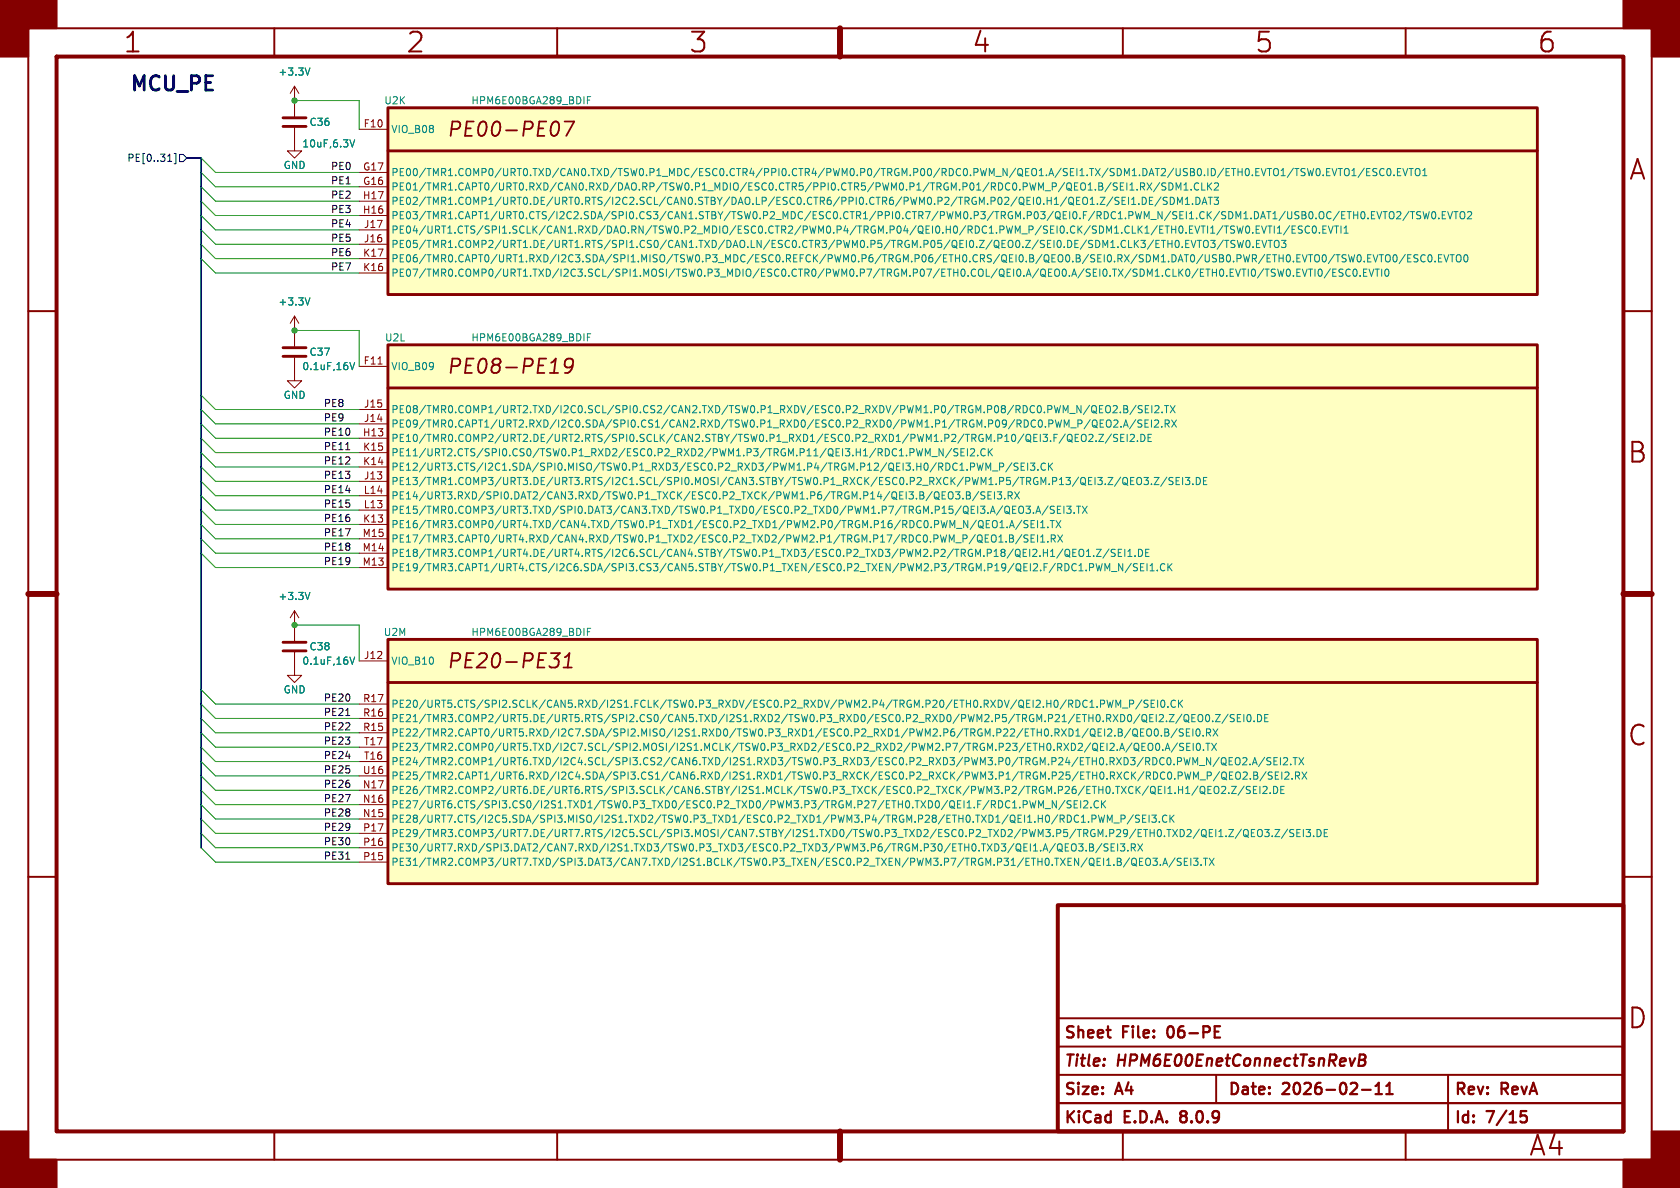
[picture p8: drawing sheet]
<svg xmlns="http://www.w3.org/2000/svg" width="297mm" height="210mm" viewBox="0 0 297 210" stroke-linecap="round" stroke-linejoin="round" font-family="sans-serif">
<defs><g id="words">
<g font-size="4.9" fill="#840000">
<text x="21.7" y="9.8">1</text>
<text x="71.7" y="9.8">2</text>
<text x="121.7" y="9.8">3</text>
<text x="171.7" y="9.8">4</text>
<text x="221.7" y="9.8">5</text>
<text x="271.7" y="9.8">6</text>
<text x="287.8" y="32.3">A</text>
<text x="287.6" y="82.3">B</text>
<text x="287.6" y="132.3">C</text>
<text x="287.6" y="182.3">D</text>
<text x="270.2" y="204.8">A4</text>
</g>
<text font-size="3.5" fill="#0000c2" x="22.9" y="16.3">MCU_PE</text>
<g font-size="3.5" fill="#840000">
<text x="78.9" y="24.6">PE00-PE07</text>
<text x="78.9" y="66.5">PE08-PE19</text>
<text x="78.9" y="118.6">PE20-PE31</text>
</g>
<g font-size="2.8" fill="#840000">
<text x="188" y="184.1">Sheet</text>
<text x="198.6" y="184.1">File:</text>
<text x="207.3" y="184.1">06-PE</text>
<text x="188" y="189.1">Title:</text>
<text x="197.7" y="189.1">HPM6E00EnetConnectTsnRevB</text>
<text x="188" y="194.1">Size:</text>
<text x="197.5" y="194.1">A4</text>
<text x="217" y="194.1">Date:</text>
<text x="226.9" y="194.1">2026-02-11</text>
<text x="257" y="194.1">Rev:</text>
<text x="265.5" y="194.1">RevA</text>
<text x="188" y="199.1">KiCad</text>
<text x="198.9" y="199.1">E.D.A.</text>
<text x="209.6" y="199.1">8.0.9</text>
<text x="257" y="199.1">Id:</text>
<text x="263" y="199.1">7/15</text>
</g>
<g font-size="1.8" fill="#008484">
<text x="49.1" y="13.6">+3.3V</text>
<text x="54.6" y="22.5">C36</text>
<text x="67.8" y="18.6">U2K</text>
<text x="69.1" y="23.7">VIO_B08</text>
<text x="83.2" y="18.6">HPM6E00BGA289_BDIF</text>
<text x="53.3" y="26.3">10uF,6.3V</text>
<text x="50" y="30.1">GND</text>
<text x="69.1" y="33.9">PE01/TMR1.CAPT0/URT0.RXD/CAN0.RXD/DAO.RP/TSW0.P1_MDIO/ESC0.CTR5/PPI0.CTR5/PWM0.P1/TRGM.P01/RDC0.PWM_P/QEO1.B/SEI1.RX/SDM1.CLK2</text>
<text x="69.1" y="31.3">PE00/TMR1.COMP0/URT0.TXD/CAN0.TXD/TSW0.P1_MDC/ESC0.CTR4/PPI0.CTR4/PWM0.P0/TRGM.P00/RDC0.PWM_N/QEO1.A/SEI1.TX/SDM1.DAT2/USB0.ID/ETH0.EVTO1/TSW0.EVTO1/ESC0.EVTO1</text>
<text x="69.1" y="39">PE03/TMR1.CAPT1/URT0.CTS/I2C2.SDA/SPI0.CS3/CAN1.STBY/TSW0.P2_MDC/ESC0.CTR1/PPI0.CTR7/PWM0.P3/TRGM.P03/QEI0.F/RDC1.PWM_N/SEI1.CK/SDM1.DAT1/USB0.OC/ETH0.EVTO2/TSW0.EVTO2</text>
<text x="69.1" y="36.4">PE02/TMR1.COMP1/URT0.DE/URT0.RTS/I2C2.SCL/CAN0.STBY/DAO.LP/ESC0.CTR6/PPI0.CTR6/PWM0.P2/TRGM.P02/QEI0.H1/QEO1.Z/SEI1.DE/SDM1.DAT3</text>
<text x="69.1" y="41.5">PE04/URT1.CTS/SPI1.SCLK/CAN1.RXD/DAO.RN/TSW0.P2_MDIO/ESC0.CTR2/PWM0.P4/TRGM.P04/QEI0.H0/RDC1.PWM_P/SEI0.CK/SDM1.CLK1/ETH0.EVTI1/TSW0.EVTI1/ESC0.EVTI1</text>
<text x="69.1" y="44">PE05/TMR1.COMP2/URT1.DE/URT1.RTS/SPI1.CS0/CAN1.TXD/DAO.LN/ESC0.CTR3/PWM0.P5/TRGM.P05/QEI0.Z/QEO0.Z/SEI0.DE/SDM1.CLK3/ETH0.EVTO3/TSW0.EVTO3</text>
<text x="69.1" y="46.6">PE06/TMR0.CAPT0/URT1.RXD/I2C3.SDA/SPI1.MISO/TSW0.P3_MDC/ESC0.REFCK/PWM0.P6/TRGM.P06/ETH0.CRS/QEI0.B/QEO0.B/SEI0.RX/SDM1.DAT0/USB0.PWR/ETH0.EVTO0/TSW0.EVTO0/ESC0.EVTO0</text>
<text x="69.1" y="49.1">PE07/TMR0.COMP0/URT1.TXD/I2C3.SCL/SPI1.MOSI/TSW0.P3_MDIO/ESC0.CTR0/PWM0.P7/TRGM.P07/ETH0.COL/QEI0.A/QEO0.A/SEI0.TX/SDM1.CLK0/ETH0.EVTI0/TSW0.EVTI0/ESC0.EVTI0</text>
<text x="49.1" y="54.2">+3.3V</text>
<text x="53.3" y="65.6">0.1uF,16V</text>
<text x="54.6" y="63.1">C37</text>
<text x="68" y="60.6">U2L</text>
<text x="69.1" y="65.6">VIO_B09</text>
<text x="83.2" y="60.6">HPM6E00BGA289_BDIF</text>
<text x="50" y="70.7">GND</text>
<text x="69.1" y="75.8">PE09/TMR0.CAPT1/URT2.RXD/I2C0.SDA/SPI0.CS1/CAN2.RXD/TSW0.P1_RXD0/ESC0.P2_RXD0/PWM1.P1/TRGM.P09/RDC0.PWM_P/QEO2.A/SEI2.RX</text>
<text x="69.1" y="73.3">PE08/TMR0.COMP1/URT2.TXD/I2C0.SCL/SPI0.CS2/CAN2.TXD/TSW0.P1_RXDV/ESC0.P2_RXDV/PWM1.P0/TRGM.P08/RDC0.PWM_N/QEO2.B/SEI2.TX</text>
<text x="69.1" y="78.3">PE10/TMR0.COMP2/URT2.DE/URT2.RTS/SPI0.SCLK/CAN2.STBY/TSW0.P1_RXD1/ESC0.P2_RXD1/PWM1.P2/TRGM.P10/QEI3.F/QEO2.Z/SEI2.DE</text>
<text x="69.1" y="83.4">PE12/URT3.CTS/I2C1.SDA/SPI0.MISO/TSW0.P1_RXD3/ESC0.P2_RXD3/PWM1.P4/TRGM.P12/QEI3.H0/RDC1.PWM_P/SEI3.CK</text>
<text x="69.1" y="80.9">PE11/URT2.CTS/SPI0.CS0/TSW0.P1_RXD2/ESC0.P2_RXD2/PWM1.P3/TRGM.P11/QEI3.H1/RDC1.PWM_N/SEI2.CK</text>
<text x="69.1" y="86">PE13/TMR1.COMP3/URT3.DE/URT3.RTS/I2C1.SCL/SPI0.MOSI/CAN3.STBY/TSW0.P1_RXCK/ESC0.P2_RXCK/PWM1.P5/TRGM.P13/QEI3.Z/QEO3.Z/SEI3.DE</text>
<text x="69.1" y="88.5">PE14/URT3.RXD/SPI0.DAT2/CAN3.RXD/TSW0.P1_TXCK/ESC0.P2_TXCK/PWM1.P6/TRGM.P14/QEI3.B/QEO3.B/SEI3.RX</text>
<text x="69.1" y="93.6">PE16/TMR3.COMP0/URT4.TXD/CAN4.TXD/TSW0.P1_TXD1/ESC0.P2_TXD1/PWM2.P0/TRGM.P16/RDC0.PWM_N/QEO1.A/SEI1.TX</text>
<text x="69.1" y="91">PE15/TMR0.COMP3/URT3.TXD/SPI0.DAT3/CAN3.TXD/TSW0.P1_TXD0/ESC0.P2_TXD0/PWM1.P7/TRGM.P15/QEI3.A/QEO3.A/SEI3.TX</text>
<text x="69.1" y="101.2">PE19/TMR3.CAPT1/URT4.CTS/I2C6.SDA/SPI3.CS3/CAN5.STBY/TSW0.P1_TXEN/ESC0.P2_TXEN/PWM2.P3/TRGM.P19/QEI2.F/RDC1.PWM_N/SEI1.CK</text>
<text x="69.1" y="98.7">PE18/TMR3.COMP1/URT4.DE/URT4.RTS/I2C6.SCL/CAN4.STBY/TSW0.P1_TXD3/ESC0.P2_TXD3/PWM2.P2/TRGM.P18/QEI2.H1/QEO1.Z/SEI1.DE</text>
<text x="69.1" y="96.1">PE17/TMR3.CAPT0/URT4.RXD/CAN4.RXD/TSW0.P1_TXD2/ESC0.P2_TXD2/PWM2.P1/TRGM.P17/RDC0.PWM_P/QEO1.B/SEI1.RX</text>
<text x="49.1" y="106.3">+3.3V</text>
<text x="67.8" y="112.6">U2M</text>
<text x="83.2" y="112.6">HPM6E00BGA289_BDIF</text>
<text x="53.3" y="117.7">0.1uF,16V</text>
<text x="54.6" y="115.2">C38</text>
<text x="69.1" y="117.7">VIO_B10</text>
<text x="50" y="122.8">GND</text>
<text x="69.1" y="125.3">PE20/URT5.CTS/SPI2.SCLK/CAN5.RXD/I2S1.FCLK/TSW0.P3_RXDV/ESC0.P2_RXDV/PWM2.P4/TRGM.P20/ETH0.RXDV/QEI2.H0/RDC1.PWM_P/SEI0.CK</text>
<text x="69.1" y="130.4">PE22/TMR2.CAPT0/URT5.RXD/I2C7.SDA/SPI2.MISO/I2S1.RXD0/TSW0.P3_RXD1/ESC0.P2_RXD1/PWM2.P6/TRGM.P22/ETH0.RXD1/QEI2.B/QEO0.B/SEI0.RX</text>
<text x="69.1" y="127.9">PE21/TMR3.COMP2/URT5.DE/URT5.RTS/SPI2.CS0/CAN5.TXD/I2S1.RXD2/TSW0.P3_RXD0/ESC0.P2_RXD0/PWM2.P5/TRGM.P21/ETH0.RXD0/QEI2.Z/QEO0.Z/SEI0.DE</text>
<text x="69.1" y="135.5">PE24/TMR2.COMP1/URT6.TXD/I2C4.SCL/SPI3.CS2/CAN6.TXD/I2S1.RXD3/TSW0.P3_RXD3/ESC0.P2_RXD3/PWM3.P0/TRGM.P24/ETH0.RXD3/RDC0.PWM_N/QEO2.A/SEI2.TX</text>
<text x="69.1" y="132.9">PE23/TMR2.COMP0/URT5.TXD/I2C7.SCL/SPI2.MOSI/I2S1.MCLK/TSW0.P3_RXD2/ESC0.P2_RXD2/PWM2.P7/TRGM.P23/ETH0.RXD2/QEI2.A/QEO0.A/SEI0.TX</text>
<text x="69.1" y="143.1">PE27/URT6.CTS/SPI3.CS0/I2S1.TXD1/TSW0.P3_TXD0/ESC0.P2_TXD0/PWM3.P3/TRGM.P27/ETH0.TXD0/QEI1.F/RDC1.PWM_N/SEI2.CK</text>
<text x="69.1" y="140.6">PE26/TMR2.COMP2/URT6.DE/URT6.RTS/SPI3.SCLK/CAN6.STBY/I2S1.MCLK/TSW0.P3_TXCK/ESC0.P2_TXCK/PWM3.P2/TRGM.P26/ETH0.TXCK/QEI1.H1/QEO2.Z/SEI2.DE</text>
<text x="69.1" y="138">PE25/TMR2.CAPT1/URT6.RXD/I2C4.SDA/SPI3.CS1/CAN6.RXD/I2S1.RXD1/TSW0.P3_RXCK/ESC0.P2_RXCK/PWM3.P1/TRGM.P25/ETH0.RXCK/RDC0.PWM_P/QEO2.B/SEI2.RX</text>
<text x="69.1" y="145.6">PE28/URT7.CTS/I2C5.SDA/SPI3.MISO/I2S1.TXD2/TSW0.P3_TXD1/ESC0.P2_TXD1/PWM3.P4/TRGM.P28/ETH0.TXD1/QEI1.H0/RDC1.PWM_P/SEI3.CK</text>
<text x="69.1" y="148.2">PE29/TMR3.COMP3/URT7.DE/URT7.RTS/I2C5.SCL/SPI3.MOSI/CAN7.STBY/I2S1.TXD0/TSW0.P3_TXD2/ESC0.P2_TXD2/PWM3.P5/TRGM.P29/ETH0.TXD2/QEI1.Z/QEO3.Z/SEI3.DE</text>
<text x="69.1" y="153.3">PE31/TMR2.COMP3/URT7.TXD/SPI3.DAT3/CAN7.TXD/I2S1.BCLK/TSW0.P3_TXEN/ESC0.P2_TXEN/PWM3.P7/TRGM.P31/ETH0.TXEN/QEI1.B/QEO3.A/SEI3.TX</text>
<text x="69.1" y="150.7">PE30/URT7.RXD/SPI3.DAT2/CAN7.RXD/I2S1.TXD3/TSW0.P3_TXD3/ESC0.P2_TXD3/PWM3.P6/TRGM.P30/ETH0.TXD3/QEI1.A/QEO3.B/SEI3.RX</text>
</g>
<g font-size="1.8" fill="#840000">
<text x="64.2" y="22.6">F10</text>
<text x="64.1" y="35.3">H17</text>
<text x="64.1" y="32.8">G16</text>
<text x="64.1" y="30.2">G17</text>
<text x="64.1" y="37.8">H16</text>
<text x="64.2" y="40.4">J17</text>
<text x="64.1" y="45.5">K17</text>
<text x="64.2" y="42.9">J16</text>
<text x="64.1" y="48">K16</text>
<text x="64.2" y="64.5">F11</text>
<text x="64.1" y="77.2">H13</text>
<text x="64.2" y="74.7">J14</text>
<text x="64.2" y="72.1">J15</text>
<text x="64.1" y="82.3">K14</text>
<text x="64.1" y="79.8">K15</text>
<text x="64.2" y="89.9">L13</text>
<text x="64.2" y="87.4">L14</text>
<text x="64.2" y="84.8">J13</text>
<text x="64" y="95">M15</text>
<text x="64.1" y="92.5">K13</text>
<text x="64" y="100.1">M13</text>
<text x="64" y="97.5">M14</text>
<text x="64.2" y="116.6">J12</text>
<text x="64.1" y="124.2">R17</text>
<text x="64.1" y="129.3">R15</text>
<text x="64.1" y="126.7">R16</text>
<text x="64.2" y="131.8">T17</text>
<text x="64.1" y="136.9">U16</text>
<text x="64.2" y="134.4">T16</text>
<text x="64.1" y="142">N16</text>
<text x="64.1" y="139.4">N17</text>
<text x="64.1" y="144.5">N15</text>
<text x="64.1" y="149.6">P16</text>
<text x="64.1" y="147.1">P17</text>
<text x="64.1" y="152.1">P15</text>
</g>
<text font-size="1.8" fill="#000084" x="22.4" y="28.8">PE[0..31]</text>
<g font-size="1.8">
<text x="58.4" y="32.7">PE1</text>
<text x="58.4" y="35.2">PE2</text>
<text x="58.4" y="30.1">PE0</text>
<text x="58.4" y="40.3">PE4</text>
<text x="58.4" y="37.8">PE3</text>
<text x="58.4" y="45.4">PE6</text>
<text x="58.4" y="42.8">PE5</text>
<text x="58.4" y="47.9">PE7</text>
<text x="57.1" y="74.6">PE9</text>
<text x="57.1" y="77.1">PE10</text>
<text x="57.1" y="72">PE8</text>
<text x="57.1" y="82.2">PE12</text>
<text x="57.1" y="79.7">PE11</text>
<text x="57.1" y="89.8">PE15</text>
<text x="57.1" y="87.3">PE14</text>
<text x="57.1" y="84.7">PE13</text>
<text x="57.1" y="94.9">PE17</text>
<text x="57.1" y="92.4">PE16</text>
<text x="57.1" y="97.4">PE18</text>
<text x="57.1" y="100">PE19</text>
<text x="57.1" y="124.1">PE20</text>
<text x="57.1" y="129.2">PE22</text>
<text x="57.1" y="131.7">PE23</text>
<text x="57.1" y="126.7">PE21</text>
<text x="57.1" y="136.8">PE25</text>
<text x="57.1" y="134.3">PE24</text>
<text x="57.1" y="141.9">PE27</text>
<text x="57.1" y="139.4">PE26</text>
<text x="57.1" y="149.5">PE30</text>
<text x="57.1" y="147">PE29</text>
<text x="57.1" y="144.4">PE28</text>
<text x="57.1" y="152.1">PE31</text>
</g>
</g></defs>
<g fill="none" stroke="#840000" stroke-width=".35">
<path d="M5 5h287v200h-287zM48.5 5v5M98.5 5v5M148.5 5v5M198.5 5v5M248.5 5v5M5 55h5M287 55h5M5 105h5M287 105h5M5 155h5M287 155h5"/>
<path d="M187 195h100M187 190h100M187 185h100M187 180h100M215 190v5M256 190v10M48.5 200v5M98.5 200v5M148.5 200v5M198.5 200v5M248.5 200v5"/>
</g>
<path d="M10 10h277v190h-277zM187 160h100v40h-100z" fill="none" stroke="#840000" stroke-width=".7"/>
<path d="M148.5 5v5M5 105h5M287 105h5M148.5 200v5" fill="none" stroke="#840000" stroke-width="1.1"/>
<g fill="#840000" stroke="#840000" stroke-width=".35">
<path d="M0 0h10v5h-5v5h-5z"/>
<path d="M0 200h5v5h5v5h-10z"/>
<path d="M287 0h10v10h-5v-5h-5z"/>
<path d="M292 200h5v10h-10v-5h5z"/>
</g>
<g fill="none" stroke="#840000" stroke-width=".4">
<path d="M206.5 181.8l-.1 .4 .1 .8M208.7 196.6l-.1 .2 .1 .3M208.7 197.5l-.1 .1 .1 .6M240.3 187.4h.7M240.4 186.4h.7a.49 .49 0 0 1 .3 .5 .49 .49 0 0 1-.4 .5M240.8 192.6h1.5M241 187.4l.2 .1a.58 .58 0 0 1-.3 .9h-.7M243.2 193.4h1.1M243.2 192l.5-.6v2M245.1 193.4h1.1M245.1 192l.5-.6v2M268.9 196.4h.9"/>
<path d="M269.1 197.2h.5l.3 .4v.4l-.2 .3-.6 .1"/>
</g>
<path d="M50 63h4.1M50 61.5h4.1" fill="none" stroke="#840000" stroke-width=".51"/>
<path d="M52.1 58.4v2.8M52.1 63.2v2.8" fill="none" stroke="#840000" stroke-width=".18"/>
<path d="M61.9 64.1l.4 1.2 .4-1.2" fill="none" stroke="#008484" stroke-width=".18"/>
<path d="M68.6 19.1h203.2v33h-203.2z" fill="#ffffc2"/>
<path d="M68.6 19.1h203.2v33h-203.2zM68.6 26.7h203.2" fill="none" stroke="#840000" stroke-width=".51"/>
<path d="M99.8 21.5h1.7l-1.4 2.5" fill="none" stroke="#840000" stroke-width=".32"/>
<g fill="none" stroke="#840000" stroke-width=".18">
<path d="M52.1 15.2l-.8 1.3M52.1 15.2v2.6M52.1 15.2l.7 1.3M63.5 22.9h5.1M63.5 33h5.1M63.5 30.5h5.1M63.5 38.1h5.1M63.5 35.6h5.1M63.5 43.2h5.1M63.5 40.6h5.1M63.5 48.3h5.1M63.5 45.7h5.1"/>
<path d="M52.1 66v1.3h1.2l-1.2 1.3-1.3-1.3h1.3M52.1 108v2.5M52.1 108l-.8 1.2M52.1 108l.7 1.2"/>
</g>
<g fill="none" stroke="#008484" stroke-width=".18">
<path d="M54.8 12l-.4 1.3M103.8 17.7h.5M104.4 17.1h-.6v1.3M198.4 35.5h.4M199 34.9h-.6v1.2h.6M199.5 34.9v1.2M199.8 33.6h.7M199.8 32.7l.3-.4v1.3M200.1 36.1h.7M200.1 35.2l.3-.3v1.2M201 33.5v.1M201.3 36v.1"/>
<path d="M201.6 33l.6-.1 .2-.1-.1-.3-.7-.2v1.3M201.9 33l.5 .6M201.9 34.9a.64 .64 0 0 1 .8 .6 .64 .64 0 0 1-.8 .6zM202.8 32.3l.8 1.3M203.2 35.5h.4M203.6 32.3l-.8 1.3M203.8 34.9h-.6v1.2h.6M205 32.3l-1.1 1.6M205.3 34.8l-1.1 1.6M206.1 32.4l-.5-.1-.2 .2v.3l.6 .3 .1 .3-.2 .2-.5-.1M206.3 34.9h-.4l-.2 .1v.4l.5 .2 .1 .3-.2 .2h-.5M206.7 32.3a.64 .64 0 0 1 .7 .7 .64 .64 0 0 1-.7 .6z"/>
<path d="M206.9 34.9a.64 .64 0 0 1 .7 .6 .64 .64 0 0 1-.7 .6zM207.9 33.6v-1.3l.4 .9 .5-.9v1.3M208.2 36.1v-1.2l.4 .9 .4-.9v1.2M209.3 33.6h.7M209.3 32.7l.4-.4v1.3M209.6 36.1h.7M209.6 35.2l.3-.3v1.2M210.6 33.5v.1M210.8 36v.1M211.4 34.9a.64 .64 0 0 1 .8 .6 .64 .64 0 0 1-.8 .6zM211.9 32.5a.6 .6 0 0 0-.8 .4 .6 .6 0 0 0 .6 .7l.2-.1M212.5 32.3v1.3h.6"/>
<path d="M212.5 36.1l.4-1.2 .5 1.2M212.6 35.8h.6M213.5 32.3v1.3M213.6 34.9h.7M213.7 32.9l.5 .7M214 34.9v1.2M214.2 32.3l-.7 .8M214.6 34.9h.8l-.4 .5 .4 .1v.5l-.2 .1-.6-.1M214.7 32.5l.5-.2 .2 .4-.8 .9h.8M219.8 39.9l-.3 1.3M222.7 39.9h-.6v1.3h.6M223 39.9l.5 1.3 .4-1.3"/>
<path d="M224.1 39.9h.8M224.5 39.9v1.3M225.3 39.9v1.3M228 39.9l-1.1 1.6M229 39.9h-.6v1.3h.6M233.9 30.9v.2M234.5 39.9h-.6v1.3h.6M234.5 30.4h.5M234.8 39.9l.5 1.3 .4-1.3M235.1 29.8h-.6v1.3h.6M235.5 29.8l.4 1.3 .4-1.3M235.9 39.9h.7"/>
<path d="M236.3 39.9v1.3M236.6 29.8h.7M236.9 29.8v1.3M237.1 39.9v1.3M237.7 30l.3-.2a.43 .43 0 0 1 .5 .4v.4a.42 .42 0 0 1-.4 .5 .42 .42 0 0 1-.4-.5zM239 31.1h.7M239 30.2l.4-.4v1.3M239.3 38h.7M240 37.4v1.3M240.7 37.5l.2-.1a.68 .68 0 0 1 .4 .6 .68 .68 0 0 1-.4 .7l-.2-.1-.1-.4zM241.2 29.7l-1.1 1.7M241.6 30.4h.4"/>
<path d="M241.8 38.6v.1M242.2 29.8h-.6v1.3h.6M242.5 38h.4M243.1 37.4h-.6v1.3h.6M243.4 29.9l-.5-.1-.1 .1v.4l.5 .2 .1 .3-.2 .3-.5-.1M243.4 37.4l.4 1.3 .5-1.3M244.5 37.4h.7M244.7 29.9a.6 .6 0 0 0-.8 .4 .6 .6 0 0 0 .5 .8l.3-.2M244.9 37.4v1.3M245.4 29.9l.1-.1a.68 .68 0 0 1 .4 .6 .68 .68 0 0 1-.4 .7 .84 .84 0 0 1-.1-1.2zM245.8 37.5l.1-.1a.43 .43 0 0 1 .5 .4v.5a.42 .42 0 0 1-.4 .4 .42 .42 0 0 1-.4-.4v-.5zM246.4 30.9v.2"/>
<path d="M246.9 37.5l.5-.1 .3 .4-.8 .9h.8M247 30.4h.5M247.7 29.8h-.7v1.3h.7M248 29.8l.4 1.3 .5-1.3M249.1 29.8h.7M249.1 37.3l-1.1 1.7M249.3 37.4h.8M249.5 29.8v1.3M249.7 37.4v1.3M250.3 30l.2-.2a.43 .43 0 0 1 .5 .4v.4a.42 .42 0 0 1-.4 .5 .42 .42 0 0 1-.4-.5zM251.2 37.5l-.5-.1-.2 .1v.4l.5 .2 .2 .3-.3 .3-.5-.1M251.5 31.1h.7"/>
<path d="M251.5 30.2l.4-.4v1.3M251.6 37.4l.3 1.3 .2-.9 .3 .9 .3-1.3M253.2 37.5l.2-.1a.68 .68 0 0 1 .4 .6 .68 .68 0 0 1-.4 .7l-.2-.1-.1-.4zM254.4 38.6v.1M255 38h.4M255.6 37.4h-.6v1.3h.6M255.9 37.4l.5 1.3 .4-1.3M257 37.4h.8M257.4 37.4v1.3M258.3 37.5l.1-.1a.43 .43 0 0 1 .6 .4v.5a.42 .42 0 0 1-.5 .4 .42 .42 0 0 1-.4-.4v-.5zM259.4 37.5l.5-.1 .3 .4-.8 .9h.8M209.6 43.1h.4"/>
<path d="M210.2 42.5h-.6v1.3h.6M210.6 42.5l.4 1.3 .4-1.3M211.7 42.5h.7M212 42.5v1.3M212.8 42.7l.3-.2a.43 .43 0 0 1 .5 .4v.4a.42 .42 0 0 1-.4 .5 .42 .42 0 0 1-.4-.5zM214 42.5h.8l-.4 .5 .4 .1v.5l-.2 .2-.6-.2M216.3 42.4l-1.1 1.7M216.5 42.5h.7M216.9 42.5v1.3M218.3 42.6l-.5-.1-.1 .1v.4l.5 .2 .1 .3-.2 .3-.5-.1M218.7 42.5l.3 1.3 .3-.9 .2 .9 .3-1.3M220.3 40.1l.2-.2a.68 .68 0 0 1 .4 .7 .68 .68 0 0 1-.4 .6l-.2-.1-.1-.4z"/>
<path d="M220.4 42.6l.2-.1a.68 .68 0 0 1 .4 .6 .68 .68 0 0 1-.4 .7l-.2-.2-.1-.3zM221.5 41.1v.1M221.5 43.6v.2M222.1 40.6h.4M222.1 43.1h.5M222.7 42.5h-.6v1.3h.6M223.1 42.5l.4 1.3 .4-1.3M224.2 42.5h.7M224.6 42.5v1.3M225.5 42.6l.1-.1a.43 .43 0 0 1 .5 .4v.4a.42 .42 0 0 1-.4 .5 .42 .42 0 0 1-.4-.5v-.4zM225.8 41.2h.7M225.8 40.3l.4-.4v1.3"/>
<path d="M225.9 47.6l.3 1.2 .2-.9 .3 .9 .3-1.2M226.5 42.5h.8l-.4 .5 .4 .1v.5l-.2 .2-.6-.2M227.6 47.6h.1a.68 .68 0 0 1 .4 .6 .68 .68 0 0 1-.4 .6 .84 .84 0 0 1-.1-1.2zM228.4 40.6h.4M228.7 48.7v.1M229.3 48.2h.4M229.9 47.6h-.6v1.2h.6M230.2 47.6l.5 1.2 .4-1.2M230.2 40l-.4-.1-.2 .2v.3l.5 .3 .1 .3-.2 .2h-.5M231.3 47.6h.8M231.5 40.1a.6 .6 0 0 0-.8 .4 .6 .6 0 0 0 .6 .7l.2-.1M231.7 47.6v1.2"/>
<path d="M232.1 40.1l.2-.2a.68 .68 0 0 1 .4 .7 .68 .68 0 0 1-.4 .6l-.2-.1-.1-.4zM232.5 47.6v1.2M233.1 47.7l.2-.1a.68 .68 0 0 1 .5 .6 .68 .68 0 0 1-.5 .6l-.2-.1-.1-.3zM233.3 41.1v.1M233.9 40.6h.4M235.2 47.5l-1.1 1.6M235.6 48.2h.4M236.2 47.6h-.6v1.2h.6M237.4 47.6h-.5l-.1 .1v.4l.5 .2 .1 .3-.2 .2h-.5M237.6 41.2h.7M237.6 40.3l.4-.4v1.3M238.7 47.7a.6 .6 0 0 0-.8 .4 .6 .6 0 0 0 .6 .7l.2-.1"/>
<path d="M239.4 47.6h.1a.68 .68 0 0 1 .4 .6 .68 .68 0 0 1-.4 .6 .84 .84 0 0 1-.1-1.2zM239.5 45l-.3 1.3M240 45.2l.2-.2a.68 .68 0 0 1 .5 .7 .68 .68 0 0 1-.5 .6l-.2-.1-.1-.4zM240.5 48.7v.1M241.1 48.2h.4M241.2 46.2v.1M241.7 47.6h-.6v1.2h.6M241.8 45.6h.4M242 47.6l.5 1.2 .4-1.2M242.4 45h-.6v1.3h.6M242.8 45l.4 1.3 .4-1.3M243.1 47.6h.7"/>
<path d="M243.5 47.6v1.2M243.8 45h.8M244.2 45v1.3M244.3 47.6v1.2M244.9 47.7l.2-.1a.68 .68 0 0 1 .5 .6 .68 .68 0 0 1-.5 .6l-.2-.1-.1-.3zM245.1 45.1l.1-.1a.43 .43 0 0 1 .6 .5v.4a.42 .42 0 0 1-.4 .4 .42 .42 0 0 1-.5-.4v-.4zM246.4 45.2l.2-.2a.68 .68 0 0 1 .4 .7 .68 .68 0 0 1-.4 .6l-.2-.1-.1-.4zM248.4 45l-1 1.6M248.9 45.6h.4M249.5 45h-.6v1.3h.6M250.7 45.1l-.5-.1-.2 .2v.3l.6 .3 .1 .3-.3 .2-.4-.1M251.9 45.2a.6 .6 0 0 0-.8 .4 .6 .6 0 0 0 .6 .7l.2-.1"/>
<path d="M252.6 45.2l.1-.2a.68 .68 0 0 1 .5 .7 .68 .68 0 0 1-.5 .6l-.1-.1-.2-.4zM253.7 46.2v.1M254.3 45.6h.4M254.9 45h-.6v1.3h.6M255.3 45l.4 1.3 .4-1.3M256.4 45h.7M256.7 45v1.3M257.5 45.2l.3-.2a.43 .43 0 0 1 .5 .5v.4a.42 .42 0 0 1-.4 .4 .42 .42 0 0 1-.4-.4zM258.9 45.2l.2-.2a.68 .68 0 0 1 .4 .7 .68 .68 0 0 1-.4 .6l-.2-.1-.1-.4zM54.8 104.7l-.4 1.3"/>
</g>
<path d="M68.6 61h203.2v43.1h-203.2z" fill="#ffffc2"/>
<path d="M68.6 61h203.2v43.1h-203.2zM68.6 68.6h203.2" fill="none" stroke="#840000" stroke-width=".51"/>
<path d="M101.3 64.5a.81 .81 0 0 1-1.4 .2v-.8a.81 .81 0 0 1 1.3-.3 1.87 1.87 0 0 1-.8 2.3h-.5" fill="none" stroke="#840000" stroke-width=".32"/>
<g fill="none" stroke="#840000" stroke-width=".18">
<path d="M63.5 64.8h5.1M63.5 77.5h5.1M63.5 74.9h5.1M63.5 72.4h5.1M66.8 64.4h.8M63.5 85.1h5.1M63.5 92.7h5.1M63.5 82.6h5.1M63.5 80h5.1M63.5 90.2h5.1M63.5 87.6h5.1M63.5 97.8h5.1"/>
<path d="M63.5 95.3h5.1M63.5 100.3h5.1"/>
</g>
<g fill="none" stroke="#008484" stroke-width=".18">
<path d="M103.8 59.6h.5M104.4 59h-.6v1.3M166.7 79.3v1.3l-.7-1.3v1.3M168.2 79.3l-1 1.6M169.3 79.4l-.4-.1-.2 .1v.4l.5 .2 .1 .3-.2 .3-.5-.1M169.9 79.9h.4M170.5 79.3h-.6v1.3h.6M171 79.3v1.3M171.6 79.4l.5-.1 .2 .4-.8 .9h.8M174.2 79.4a.6 .6 0 0 0-.9 .5 .6 .6 0 0 0 .6 .7l.3-.1M174.7 79.3v1.3M174.9 79.9l.5 .7"/>
<path d="M175.4 79.3l-.7 .7M188.3 76.7l-1.1 1.7M188.9 76.8h.1a.43 .43 0 0 1 .5 .4v.4a.42 .42 0 0 1-.4 .5 .42 .42 0 0 1-.4-.5v-.4zM188.9 77.7l.7 .5M190.1 77.4h.4M190.7 76.8h-.6v1.2h.6M191.2 77l.3-.2a.43 .43 0 0 1 .5 .4v.4a.42 .42 0 0 1-.4 .5 .42 .42 0 0 1-.4-.5zM192.5 76.9l.5-.1 .2 .3-.8 .9h.8M192.7 74.2l-1 1.6M193 71.9l.3-.2a.43 .43 0 0 1 .5 .4v.4a.42 .42 0 0 1-.4 .5 .42 .42 0 0 1-.4-.5zM193.2 72.7l.7 .4M193.3 74.3l.1-.1a.43 .43 0 0 1 .6 .5v.4a.42 .42 0 0 1-.5 .4 .42 .42 0 0 1-.4-.4v-.4z"/>
<path d="M193.3 75.2l.7 .4M193.8 77.9v.1M194.3 76.8h.8l-.8 1.2h.8M194.4 72.3h.4M194.5 74.8h.4M195 71.7h-.6v1.3h.6M195.1 74.2h-.6v1.3h.6M195.5 71.9l.3-.2a.43 .43 0 0 1 .5 .4v.4a.42 .42 0 0 1-.4 .5 .42 .42 0 0 1-.4-.5zM195.6 74.4l.3-.2a.43 .43 0 0 1 .5 .5v.4a.42 .42 0 0 1-.4 .4 .42 .42 0 0 1-.4-.4zM196.5 76.7l-1.1 1.7M196.8 71.8l.5-.1 .2 .4-.8 .9h.8M196.9 74.4l.5-.2 .2 .4-.7 .9h.7"/>
<path d="M197.6 76.8h-.5l-.2 .1v.4l.6 .2 .1 .3-.3 .2h-.4M198.1 72.8v.2M198.1 77.4h.4M198.2 75.4v.1M198.6 75.5l.4-1.3 .5 1.3M198.7 71.7h.4l.2 .2-.2 .4 .2 .1 .1 .3-.2 .3h-.5zM198.7 72.3h.4M198.7 76.8h-.6v1.2h.6M198.7 75.1h.6M199.3 76.8v1.2M199.8 76.9l.5-.1 .2 .3-.7 .9h.7M200.8 74.2l-1.1 1.6"/>
<path d="M200.8 71.6l-1 1.7M201.1 77.9v.1M201.7 76.8a.64 .64 0 0 1 .7 .6 .64 .64 0 0 1-.7 .6zM201.9 74.3l-.5-.1-.2 .2v.3l.6 .3 .1 .3-.3 .2-.5-.1M201.9 71.8l-.5-.1-.1 .1v.4l.5 .2 .1 .3-.2 .3-.5-.1M202.4 74.8h.4M202.5 72.3h.4M203 77.4h.4M203 74.2h-.6v1.3h.6M203.1 71.7h-.6v1.3h.6M203.6 74.2v1.3M203.6 76.8h-.6v1.2h.6"/>
<path d="M203.6 71.7v1.3M204.1 74.4l.5-.2 .2 .4-.8 .9h.8M204.2 71.8l.5-.1 .2 .4-.8 .9h.8M205.4 75.4v.1M205.4 72.8v.2M205.9 71.7h.7M206 74.9l.6-.1 .1-.1v-.3l-.7-.2v1.3M206.2 71.7v1.3M206.3 74.9l.4 .6M206.9 71.7l.8 1.3M207.1 74.2l.9 1.3M207.7 71.7l-.8 1.3"/>
<path d="M208 74.2l-.9 1.3M163.6 80.6v-1.3l.4 .9 .4-.9v1.3M164.7 80.7h1M167.6 87.4a.42 .42 0 0 1 .5-.5 .42 .42 0 0 1 .4 .5v.4a.42 .42 0 0 1-.4 .4 .42 .42 0 0 1-.5-.4M168.9 86.9h.8l-.4 .5 .3 .1v.6l-.1 .1-.6-.1M170.2 88.1v.1M170.8 86.9h.5l.2 .3-.2 .3 .2 .2 .1 .3-.3 .2h-.5zM170.8 87.5h.5M172.7 81.9l.3 1.2 .3-.9 .2 .9 .3-1.2M172.8 80.5v.1M173 86.9l-1.1 1.6M174.1 87l-.5-.1-.2 .2v.3l.6 .3 .1 .3-.2 .2-.5-.1"/>
<path d="M174.3 83.1v-1.2l.4 .9 .4-.9v1.2M174.7 87.5h.4M175.3 86.9h-.6v1.3h.6M175.4 94.6h.2a.43 .43 0 0 1 .5 .4v.4a.42 .42 0 0 1-.2 .4 .42 .42 0 0 1-.5 0M175.4 83.3h1M175.6 92.1l.1-.1a.43 .43 0 0 1 .6 .4v.5a.42 .42 0 0 1-.2 .4 .42 .42 0 0 1-.5-.1M175.8 86.9v1.3M176.3 86.9h.8l-.4 .5 .3 .1v.6l-.2 .1-.5-.1M176.6 95.8h.7M176.6 94.9l.4-.3v1.2M176.7 82.5h.6l.1-.2v-.3l-.7-.1v1.2M176.8 93.3h.7"/>
<path d="M176.8 92.4l.3-.4v1.3M177.6 88.1v.1M177.9 95.7v.1M178 93.2v.1M178.2 87.6l.6-.1 .2-.1-.1-.3-.7-.2v1.3M178.5 93.3l.4-1.3 .4 1.3M178.5 94.6h.4l.2 .2-.2 .4 .2 .1 .1 .3-.2 .2h-.5zM178.5 95.2h.4M178.5 87.6l.5 .6M178.6 92.9h.6M178.9 81.8l-1.1 1.6M179 90.1h.4"/>
<path d="M179.4 86.9l.8 1.3M179.6 89.5h-.6v1.2h.6M180 81.9h-.5l-.2 .1v.3l.6 .3 .1 .3-.3 .2h-.4M180.2 86.9l-.8 1.3M180.3 89.5h.1a.43 .43 0 0 1 .5 .4v.4a.42 .42 0 0 1-.4 .5 .42 .42 0 0 1-.4-.5v-.4zM180.5 82.5h.4M180.6 92l-1 1.6M180.6 94.5l-1 1.6M181.1 81.9h-.6v1.2h.6M181.4 89.5h.8l-.5 .5 .4 .1v.5l-.2 .1-.5-.1M181.7 81.9v1.2M181.7 92.1l-.4-.1-.2 .1v.4l.5 .2 .1 .3-.2 .3-.5-.1"/>
<path d="M181.7 94.6h-.4l-.2 .1v.3l.5 .3 .1 .3-.2 .2h-.5M182.2 81.9h.7l-.4 .4 .4 .2v.5l-.2 .1-.5-.1M182.3 92.6h.4M182.3 95.2h.4M182.7 90.6v.1M182.9 92h-.6v1.3h.6M182.9 94.6h-.6v1.2h.6M183.1 90.7l.4-1.2 .5 1.2M183.2 90.4h.7M183.4 92v1.3M183.4 94.6v1.2M183.5 83v.1"/>
<path d="M184 93.3h.7M184 92.4l.3-.4v1.3M184 94.9l.3-.3v1.2M184 95.8h.7M184.8 82a.6 .6 0 0 0-.8 .4 .6 .6 0 0 0 .6 .7l.2-.1M185.2 93.2v.1M185.2 95.7v.1M185.3 89.4l-1.1 1.7M185.4 81.9v1.2M185.5 82.4l.6 .7M185.7 92h.7M185.8 95.2h.7l.1-.2-.1-.3-.7-.1v1.2"/>
<path d="M186 92v1.3M186.1 81.9l-.7 .7M186.1 95.2l.5 .6M186.4 89.5h-.5l-.2 .1v.4l.6 .2 .1 .3-.3 .2h-.4M186.7 92l.8 1.3M186.9 90.1h.5M187 94.6l.8 1.2M187.5 92l-.8 1.3M187.5 89.5h-.6v1.2h.6M187.8 94.6l-.8 1.2M187.9 97l-1.1 1.7M188.1 89.5v1.2"/>
<path d="M188.3 97.3l.3-.2a.43 .43 0 0 1 .5 .4v.4a.42 .42 0 0 1-.4 .5 .42 .42 0 0 1-.4-.5zM188.5 98.1l.7 .4M188.6 89.5h.8l-.5 .5 .4 .1v.5l-.2 .1-.5-.1M189.7 97.7h.4M189.9 90.6v.1M190.3 97.1h-.6v1.3h.6M190.3 89.5h.7M190.7 89.5v1.2M190.8 97.3l.2-.2a.43 .43 0 0 1 .6 .4v.4a.42 .42 0 0 1-.4 .5 .42 .42 0 0 1-.5-.5zM191.3 89.5l.9 1.2M192.1 98.4h.7M192.1 97.5l.3-.4v1.3"/>
<path d="M192.2 89.5l-.9 1.2M193.3 98.2v.2M193.8 99.6l.3 1.3 .2-.9 .3 .9 .3-1.3M193.8 97.1h.9l-.9 1.3h.9M196.1 97l-1.1 1.7M197.2 97.2l-.5-.1-.2 .1v.4l.5 .2 .2 .3-.3 .3-.5-.1M197.7 97.7h.4M198.1 84.3l-1.1 1.7M198.3 97.1h-.6v1.3h.6M198.5 99.6v1.3l-.7-1.3v1.3M198.5 84.6l.3-.2a.43 .43 0 0 1 .5 .4v.4a.42 .42 0 0 1-.4 .5 .42 .42 0 0 1-.4-.5zM198.7 85.4l.7 .4"/>
<path d="M198.8 97.1v1.3M199.4 98.4h.7M199.4 97.5l.4-.4v1.3M199.9 85h.4M200 99.6l-1.1 1.6M200.5 84.4h-.6v1.3h.6M200.7 98.2v.2M201 84.6l.3-.2a.43 .43 0 0 1 .5 .4v.4a.42 .42 0 0 1-.4 .5 .42 .42 0 0 1-.4-.5zM201.1 99.7l-.5-.1-.2 .2v.3l.6 .3 .1 .3-.3 .2-.4-.1M201.3 97.1a.64 .64 0 0 1 .7 .6 .64 .64 0 0 1-.7 .7zM202.2 99.6h-.6v1.3h.6M202.2 84.4h.8l-.4 .5 .4 .1v.5l-.2 .2-.6-.2"/>
<path d="M202.5 97.7h.5M202.8 99.6v1.3M203.1 97.1h-.6v1.3h.6M203.6 85.5v.2M204 84.4h.9l-.9 1.3h.9M205.9 99.8a.6 .6 0 0 0-.8 .4 .6 .6 0 0 0 .6 .7l.2-.1M206.3 84.3l-1.1 1.7M206.5 99.6v1.3M207.2 99.6l-.7 .8M207.4 84.5l-.5-.1-.2 .1v.4l.6 .2 .1 .3-.3 .3-.4-.1M207.9 85h.4M208.5 84.4h-.6v1.3h.6"/>
<path d="M209.1 84.4v1.3M209.6 84.4h.7l-.4 .5 .4 .1v.5l-.2 .2-.5-.2M210.9 85.5v.2M211.5 84.4a.64 .64 0 0 1 .7 .6 .64 .64 0 0 1-.7 .7zM212.8 85h.4M213.4 84.4h-.6v1.3h.6M192.6 100.3l.6-.1 .1-.1v-.3l-.7-.2v1.3M195.3 100.9v-1.3l.5 .9 .4-.9v1.3M196.5 101h1M201.6 100.2h.5M203.3 100.9h.7M203.3 100l.4-.4v1.3"/>
<path d="M204.6 100.8v.1M206.7 100.2l.5 .7"/>
</g>
<path d="M68.6 113h203.2v43.2h-203.2z" fill="#ffffc2"/>
<path d="M50 22.4h4.1M50 20.8h4.1M50 115.1h4.1M50 113.5h4.1M68.6 113h203.2v43.2h-203.2zM68.6 120.7h203.2" fill="none" stroke="#840000" stroke-width=".51"/>
<path d="M97.4 115.5h1.6l-1 .9M98.4 116.4l.3 .3 .1 .2-.1 .6-.5 .5M99.6 118h1.5M99.9 116.2l.8-.7-.3 2.5" fill="none" stroke="#840000" stroke-width=".32"/>
<g fill="none" stroke="#840000" stroke-width=".18">
<path d="M52.1 17.8v2.8M52.1 22.6v4.1h1.2l-1.2 1.2-1.3-1.2h1.3M52.1 55.9l-.8 1.3M52.1 55.9v5.3M52.1 55.9l.7 1.3M52.1 63.2v2.8M52.1 115.3v4.1h1.2l-1.2 1.3-1.3-1.3h1.3M52.1 110.5v2.8M63.5 116.8h5.1M63.5 139.7h5.1M63.5 129.5h5.1M63.5 127h5.1"/>
<path d="M63.5 124.5h5.1M63.5 134.6h5.1M63.5 132.1h5.1M63.5 137.2h5.1M63.5 144.8h5.1M63.5 142.2h5.1M63.5 152.4h5.1M63.5 149.9h5.1M63.5 147.3h5.1"/>
</g>
<g fill="none" stroke="#008484" stroke-width=".18">
<path d="M54.8 12l-.4 1.3M61.9 24.7l.4 1.3 .4-1.3M54.8 52.6l-.4 1.3M61.9 64.1l.4 1.2 .4-1.2M54.8 104.7l-.4 1.3M61.9 116.1l.4 1.3 .4-1.3M103.8 111.7h.5M104.4 111.1h-.6v1.2M194 124.9v.1M194.6 124.4h.6l.1-.2-.1-.3-.6-.1v1.2M195.7 123.8l.3 1.2 .2-.9 .3 .9 .3-1.2M197.3 125v-1.2l.4 .9 .4-.9v1.2"/>
<path d="M197.7 128.8h.4l.3 .3-.3 .4 .3 .1v.3l-.2 .2h-.5zM197.7 129.5h.4M197.9 132.7l.5-1.3 .4 1.3M198.1 132.3h.6M198.4 125.2h1M199.7 124.4h.6l.1-.2v-.3l-.7-.1v1.2M199.9 128.8l-1.1 1.6M200.1 131.3l-1.1 1.7M200.3 129l.2-.2a.43 .43 0 0 1 .6 .5v.4a.42 .42 0 0 1-.4 .4 .42 .42 0 0 1-.5-.4zM200.5 129.8l.6 .4M200.7 131.5l.1-.1a.43 .43 0 0 1 .5 .4v.4a.42 .42 0 0 1-.4 .5 .42 .42 0 0 1-.4-.5v-.4zM200.7 132.4l.7 .4"/>
<path d="M201.6 129.5h.5M201.9 132h.4M201.9 123.7l-1.1 1.6M202.2 128.8h-.6v1.3h.6M202.5 131.4h-.6v1.3h.6M202.9 128.9l.1-.1a.43 .43 0 0 1 .6 .5v.4a.42 .42 0 0 1-.5 .4 .42 .42 0 0 1-.4-.4v-.4zM203 123.8h-.5l-.2 .1v.4l.5 .2 .2 .3-.3 .2h-.5M203.1 131.5l.2-.1a.43 .43 0 0 1 .5 .4v.4a.42 .42 0 0 1-.4 .5 .42 .42 0 0 1-.4-.5v-.4zM203.5 124.4h.4M204.1 123.8h-.6v1.2h.6M204.2 129l.2-.2a.68 .68 0 0 1 .4 .7 .68 .68 0 0 1-.4 .6l-.2-.1-.2-.4zM204.4 131.5l.2-.1a.68 .68 0 0 1 .4 .6 .68 .68 0 0 1-.4 .7l-.2-.2-.1-.3z"/>
<path d="M204.7 123.8v1.2M205.3 130v.1M205.4 123.8h.1a.68 .68 0 0 1 .4 .6 .68 .68 0 0 1-.4 .6 .84 .84 0 0 1-.1-1.2zM205.6 126.4l.1 .2-.1 .3-.7 .7h.8M205.6 132.5v.2M205.9 128.8h.4l.3 .3-.3 .4 .3 .1 .1 .3-.3 .2h-.5zM205.9 129.5h.4M206 132.7l.4-1.3 .4 1.3M206.1 132.3h.6M206.2 127.5v.1M206.5 124.9v.1M206.7 126.3h.9l-.9 1.3h.9"/>
<path d="M207.8 123.9a.6 .6 0 0 0-.8 .4 .6 .6 0 0 0 .6 .7l.2-.1M208.1 128.8l-1.1 1.6M208.2 131.3l-1.1 1.7M208.3 123.8v1.2M208.5 124.3l.6 .7M208.9 126.2l-1 1.7M209.1 123.8l-.8 .7M209.2 128.9l-.5-.1-.2 .2v.3l.6 .3 .1 .3-.3 .2h-.4M209.3 131.5l-.5-.1-.2 .1v.4l.5 .2 .2 .3-.3 .3-.5-.1M209.5 126.4l.1-.1a.43 .43 0 0 1 .6 .4v.5a.42 .42 0 0 1-.5 .4 .42 .42 0 0 1-.4-.4v-.5zM209.6 127.3l.6 .4M209.6 139.4l.4-.4v1.3"/>
<path d="M209.7 129.5h.5M209.8 132h.4M210.3 128.8h-.6v1.3h.6M210.4 131.4h-.6v1.3h.6M210.7 126.9h.4M210.9 128.8v1.3M210.9 131.4v1.3M211.3 126.3h-.6v1.3h.6M211.5 129l.2-.2a.68 .68 0 0 1 .5 .7 .68 .68 0 0 1-.5 .6l-.2-.1-.1-.4zM211.6 131.5l.2-.1a.68 .68 0 0 1 .4 .6 .68 .68 0 0 1-.4 .7l-.2-.2-.1-.3zM211.8 138.9l-1.1 1.7M211.9 126.5l.2-.2a.43 .43 0 0 1 .5 .4v.5a.42 .42 0 0 1-.4 .4 .42 .42 0 0 1-.4-.4z"/>
<path d="M212 135.3h1M212.2 137.9h.9M212.3 139.1l.2-.1a.43 .43 0 0 1 .5 .4v.5a.42 .42 0 0 1-.4 .4 .42 .42 0 0 1-.4-.4v-.5zM212.4 140l.7 .4M212.7 130v.1M212.8 132.5v.2M213.2 131.4h.7M213.3 126.4l.1-.1a.68 .68 0 0 1 .5 .6 .68 .68 0 0 1-.5 .7 .84 .84 0 0 1-.1-1.2zM213.3 129.5h.6l.1-.2v-.3l-.7-.2v1.3M213.4 137.1h.6l.1-.2v-.3l-.7-.1v1.2M213.5 139.6h.5M213.5 131.4v1.3"/>
<path d="M213.6 129.5l.4 .6M214 133.9v1.3l-.7-1.3v1.3M214.1 139h-.6v1.3h.6M214.2 131.4l.9 1.3M214.4 127.5v.1M214.5 128.8l.8 1.3M214.7 139.2l.2-.2a.43 .43 0 0 1 .6 .4v.5a.42 .42 0 0 1-.4 .4 .42 .42 0 0 1-.5-.4zM214.9 126.3h.8l-.8 1.3h.8M215.1 131.4l-.9 1.3M215.3 128.8l-.8 1.3M215.5 133.9l-1 1.6M215.6 136.4l-1.1 1.6"/>
<path d="M216 134.1l.2-.2a.43 .43 0 0 1 .5 .5v.4a.42 .42 0 0 1-.4 .4 .42 .42 0 0 1-.4-.4zM216 139.1l.4-.1 .3 .4-.8 .9h.8M216.1 134.9l.7 .4M216.1 136.5h.2a.43 .43 0 0 1 .5 .4v.4a.42 .42 0 0 1-.4 .5 .42 .42 0 0 1-.4-.5v-.4zM216.2 137.4l.7 .5M217.1 126.2l-1.1 1.7M217.3 134.5h.4M217.4 137.1h.4M217.7 139h.9l-.9 1.3h.9M217.9 133.9h-.6v1.3h.6M218 136.5h-.6v1.2h.6M218.2 126.4l-.5-.1-.2 .1v.4l.6 .2 .1 .3-.2 .3-.5-.1"/>
<path d="M218.4 134.1l.3-.2a.43 .43 0 0 1 .5 .5v.4a.42 .42 0 0 1-.4 .4 .42 .42 0 0 1-.4-.4zM218.5 136.7l.2-.2a.43 .43 0 0 1 .6 .4v.4a.42 .42 0 0 1-.4 .5 .42 .42 0 0 1-.5-.5zM218.7 126.9h.5M219.4 126.3h-.7v1.3h.7M219.7 134.1l.5-.2 .2 .4-.7 .9h.7M219.8 136.6l.5-.1 .2 .3-.8 .9h.8M219.9 126.3v1.3M220 138.9l-1.1 1.7M220.6 126.4l.1-.1a.68 .68 0 0 1 .5 .6 .68 .68 0 0 1-.5 .7l-.1-.1-.2-.4zM221 135.1v.1M221 137.6v.1M221 139.1l-.4-.1-.2 .1v.4l.5 .2 .1 .3-.2 .3-.5-.1"/>
<path d="M221.4 135.2l.4-1.3 .5 1.3M221.5 134.8h.6M221.6 139.6h.4M221.6 136.5h.5l.2 .2-.2 .4 .2 .1 .1 .3-.3 .2h-.5zM221.6 137.1h.5M221.7 127.5v.1M222.2 139h-.6v1.3h.6M222.3 126.3a.64 .64 0 0 1 .7 .6 .64 .64 0 0 1-.7 .7zM222.7 139v1.3M223.3 139.1l.5-.1 .2 .4-.8 .9h.8M223.6 126.9h.4M223.6 133.9l-1.1 1.6"/>
<path d="M223.8 136.4l-1.1 1.6M224.2 126.3h-.6v1.3h.6M224.7 134l-.5-.1-.2 .2v.3l.6 .3 .1 .3-.3 .2-.5-.1M224.9 136.5h-.5l-.2 .1v.4l.6 .2 .1 .3-.2 .2h-.5M225.2 139a.64 .64 0 0 1 .7 .6 .64 .64 0 0 1-.7 .7zM225.2 134.5h.4M225.5 137.1h.4M225.8 133.9h-.6v1.3h.6M226.1 136.5h-.6v1.2h.6M226.4 133.9v1.3M226.4 139.6h.4M226.6 136.5v1.2"/>
<path d="M226.9 134.1l.5-.2 .2 .4-.8 .9h.8M227 139h-.6v1.3h.6M227.2 136.6l.4-.1 .3 .3-.8 .9h.8M228.2 135.1v.1M228.4 137.6v.1M228.6 133.9h.7M229 133.9v1.3M229 137.1h.6l.2-.2-.1-.3-.7-.1v1.2M229.3 137.1l.5 .6M229.6 133.9l.9 1.3M230.2 136.5l.8 1.2M230.5 133.9l-.9 1.3"/>
<path d="M231 136.5l-.8 1.2M180.9 141.5h.5l.2 .3-.1 .4h-.6M182 141.5l.3 1.3 .3-.9 .2 .9 .3-1.3M183.6 142.8v-1.3l.4 1 .5-1v1.3M184.8 142.9h.9M186.6 149.1l-1.1 1.6M186.8 141.5v1.3l-.8-1.3v1.3M187 149.4l.2-.2a.43 .43 0 0 1 .6 .4v.4a.42 .42 0 0 1-.4 .5 .42 .42 0 0 1-.5-.5zM187.2 150.1l.6 .5M188.3 141.5l-1.1 1.6M188.3 149.8h.4M188.9 149.2h-.6v1.2h.6"/>
<path d="M189.4 141.6l-.5-.1-.2 .2v.3l.5 .3 .2 .3-.3 .2h-.5M189.5 149.4l.2-.2a.43 .43 0 0 1 .6 .4v.4a.42 .42 0 0 1-.5 .5 .42 .42 0 0 1-.4-.5zM189.9 142.2h.4M190.5 141.5h-.6v1.3h.6M190.7 149.2h.8l-.5 .5 .4 .1v.5l-.2 .1-.5-.1M191 141.5v1.3M191.2 145.4h.7M191.4 144.3l.1-.2v1.3M191.6 141.7l.5-.2 .2 .4-.8 .9h.8M192 150.3v.1M192.4 145.2v.2M192.6 149.2h.4l.3 .2-.3 .4 .3 .1v.3l-.2 .2h-.5z"/>
<path d="M192.6 149.8h.4M192.9 142.7v.1M193 144.8l.6-.1 .2-.2-.1-.3-.7-.1v1.3M194.2 141.7a.6 .6 0 0 0-.8 .4 .6 .6 0 0 0 .5 .7l.3-.1M194.2 144.1l.3 1.3 .2-.9 .3 .9 .3-1.3M194.7 141.5v1.3M194.8 149.1l-1.1 1.6M194.9 142.1l.6 .7M195.5 141.5l-.8 .8M195.8 145.4v-1.3l.4 .9 .4-.9v1.3M195.9 149.2h-.5l-.2 .1v.4l.6 .2 .1 .3-.3 .2h-.4M196.4 149.8h.5"/>
<path d="M196.9 145.5h1M197 149.2h-.6v1.2h.6M197.6 149.2v1.2M198.1 149.2h.7l-.4 .5 .4 .1v.5l-.2 .1-.5-.1M198.2 144.8l.6-.1 .1-.2-.1-.3-.6-.1v1.3M199.4 150.3v.1M199.7 151.6l-1.1 1.7M200 149.8h.6l.1-.2v-.3l-.7-.1v1.2M200.1 151.9l.3-.2a.43 .43 0 0 1 .5 .4v.5a.42 .42 0 0 1-.4 .4 .42 .42 0 0 1-.4-.4zM200.3 152.7l.7 .4M200.3 149.8l.4 .6M200.4 144l-1.1 1.7"/>
<path d="M201.1 149.2l.9 1.2M201.4 144.2l-.4-.1-.2 .1v.4l.5 .2 .1 .3-.2 .3-.5-.1M201.4 152.3h.5M202 144.7h.4M202 149.2l-.9 1.2M202.1 151.7h-.7v1.3h.7M202.6 144.1h-.6v1.3h.6M202.6 151.9l.2-.2a.43 .43 0 0 1 .6 .4v.5a.42 .42 0 0 1-.4 .4 .42 .42 0 0 1-.5-.4zM203.1 144.1v1.3M203.6 144.1h.8l-.4 .5 .4 .1v.5l-.2 .2-.6-.2M203.8 151.7h.8l-.4 .5 .3 .1v.6l-.1 .1-.6-.1M205 145.2v.2"/>
<path d="M205.1 152.9v.1M205.6 153l.4-1.3 .4 1.3M205.7 152.6h.6M206.3 144.2a.6 .6 0 0 0-.8 .4 .6 .6 0 0 0 .5 .8l.3-.2M206.8 144.1v1.3M207 144.6l.6 .8M207.6 144.1l-.8 .7M207.7 151.6l-1 1.7M208.8 151.8l-.5-.1-.1 .1v.4l.5 .2 .1 .3-.2 .3-.5-.1M209.4 152.3h.4M209.6 140.3h.7M210 151.7h-.6v1.3h.6"/>
<path d="M210.5 151.7v1.3M211 151.7h.8l-.4 .5 .3 .1v.6l-.2 .1-.5-.1M212.3 152.9v.1M212.8 151.7h.7M213.1 151.7v1.3M213.8 151.7l.8 1.3M214.6 151.7l-.8 1.3M215.5 147.9h.7M215.5 147l.3-.4v1.3M216.7 147.8v.1M217.2 140.2v.1M217.2 146.6h.9l-.9 1.3h.9"/>
<path d="M219.5 146.6l-1.1 1.6M220 146.7l.1-.1a.43 .43 0 0 1 .6 .5v.4a.42 .42 0 0 1-.4 .4 .42 .42 0 0 1-.5-.4v-.4zM220.1 147.6l.6 .4M221.2 147.2h.4M221.8 146.6h-.6v1.3h.6M222.5 146.7l.1-.1a.43 .43 0 0 1 .6 .5v.4a.42 .42 0 0 1-.5 .4 .42 .42 0 0 1-.4-.4v-.4zM223.6 146.6h.8l-.5 .5 .4 .1v.6l-.2 .1-.5-.1M224.6 140.2v.1M224.9 147.8v.1M225.4 146.6h.8l-.8 1.3h.8M227.6 146.6l-1.1 1.6M228.7 146.7l-.5-.1-.1 .2v.3l.5 .3 .1 .3-.2 .2-.5-.1"/>
<path d="M229.3 147.2h.4M229.9 146.6h-.6v1.3h.6M230.4 146.6v1.3M230.9 146.6h.8l-.4 .5 .3 .1v.6l-.2 .1-.5-.1M232.2 147.8v.1M232.8 146.6a.64 .64 0 0 1 .8 .7 .64 .64 0 0 1-.8 .6zM234.1 147.2h.4M234.7 146.6h-.6v1.3h.6"/>
</g>
<path d="M29.6 28.5h.8M30.8 27.1h.3v1.8h-.3M31.7 27.3h.7l.6 .6-.6 .7h-.7z" fill="none" stroke="#000084" stroke-width=".18"/>
<path d="M61.1 79.5h.7M61.1 126.5h.7M61.1 151.9h.7" fill="none" stroke="#000" stroke-width=".18"/>
<path d="M33 27.9h2.6v122" fill="none" stroke="#000084" stroke-width=".3"/>
<g fill="none" stroke="#008400" stroke-width=".18">
<path d="M52.1 17.8h11.4v5.1M35.6 38.1l2.5 2.5h25.4M35.6 33l2.5 2.6h25.4M35.6 35.6l2.5 2.5h25.4M35.6 30.5l2.5 2.5h25.4M35.6 27.9l2.5 2.6h25.4M35.6 45.7l2.5 2.6h25.4M35.6 43.2l2.5 2.5h25.4M35.6 40.6l2.5 2.6h25.4M52.1 58.4h11.4v6.4M35.6 72.4l2.5 2.5h25.4M35.6 69.9l2.5 2.5h25.4"/>
<path d="M35.6 77.5l2.5 2.5h25.4M35.6 74.9l2.5 2.6h25.4M35.6 92.7l2.5 2.6h25.4M35.6 90.2l2.5 2.5h25.4M35.6 87.6l2.5 2.6h25.4M35.6 85.1l2.5 2.5h25.4M35.6 82.6l2.5 2.5h25.4M35.6 80l2.5 2.6h25.4M35.6 97.8l2.5 2.5h25.4M35.6 95.3l2.5 2.5h25.4M52.1 110.5h11.4v6.3M35.6 121.9l2.5 2.6h25.4"/>
<path d="M35.6 124.5l2.5 2.5h25.4M35.6 134.6l2.5 2.6h25.4M35.6 132.1l2.5 2.5h25.4M35.6 139.7l2.5 2.5h25.4M35.6 137.2l2.5 2.5h25.4M35.6 127l2.5 2.5h25.4M35.6 129.5l2.5 2.6h25.4M35.6 149.9l2.5 2.5h25.4M35.6 142.2l2.5 2.6h25.4M35.6 144.8l2.5 2.5h25.4M35.6 147.3l2.5 2.6h25.4"/>
</g>
<g fill="#008400" stroke="#008400" stroke-width=".18">
<circle cx="52.1" cy="110.5" r=".46"/>
<circle cx="52.1" cy="58.4" r=".46"/>
<circle cx="52.1" cy="17.8" r=".46"/>
</g>
<use href="#words"/>
</svg>
